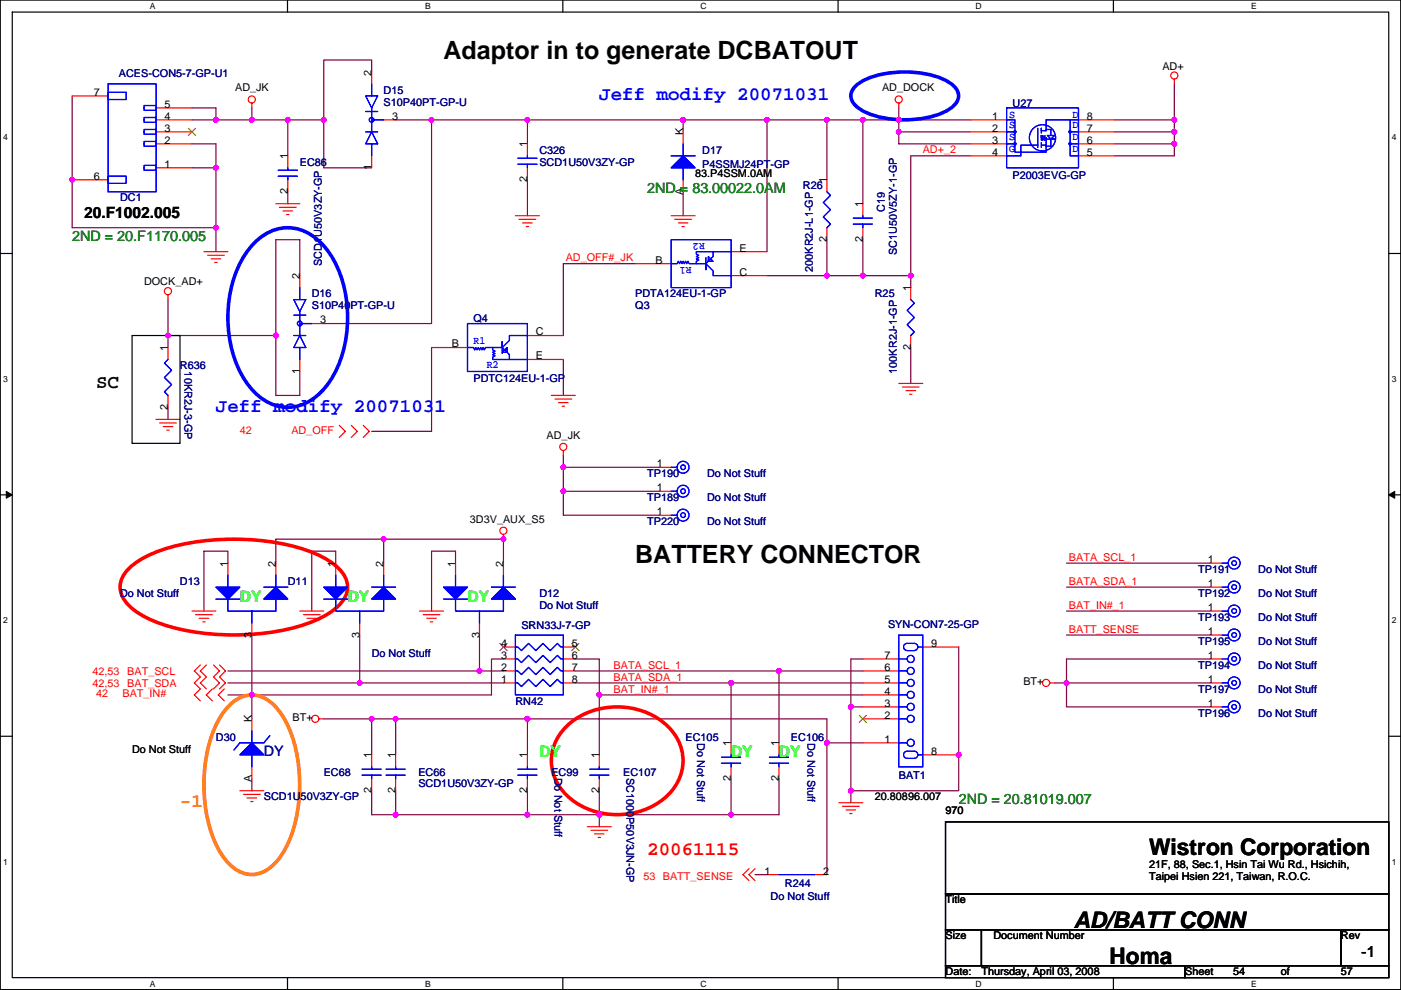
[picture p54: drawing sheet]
<svg xmlns="http://www.w3.org/2000/svg" width="297mm" height="210mm" viewBox="0 0 297 210" stroke-linecap="round" stroke-linejoin="round" font-family="sans-serif">
<defs><g id="words">
<g font-size="5.3">
<text x="94" y="12.6">Adaptor in to generate DCBATOUT</text>
<text x="134.7" y="119.3">BATTERY CONNECTOR</text>
</g>
<g font-size="4.8">
<text x="243.6" y="181.3">Wistron Corporation</text>
<text x="227.6" y="196.7">AD/BATT CONN</text>
<text x="235.3" y="204.4">Homa</text>
</g>
<g font-size="4.1" fill="#00f">
<text x="127.1" y="21.2">Jeff modify 20071031</text>
<text x="45.8" y="87.2">Jeff modify 20071031</text>
</g>
<text font-size="4.1" x="20.4" y="82.2">SC</text>
<text font-size="4.1" fill="#ff8000" x="38.2" y="171.1">-1</text>
<text font-size="4.1" fill="#f00" x="137.2" y="181.2">20061115</text>
<g font-size="3.3">
<text x="17.8" y="46.3">20.F1002.005</text>
<text x="288.6" y="202.9">-1</text>
</g>
<g font-size="3.3" fill="#0f0">
<text x="50.9" y="127.6">DY</text>
<text x="73.7" y="127.6">DY</text>
<text x="99.1" y="127.6">DY</text>
<text x="114.4" y="160.6">DY</text>
<text x="155" y="160.6">DY</text>
<text x="165.2" y="160.6">DY</text>
</g>
<g font-size="3" fill="#008000">
<text x="137.2" y="40.9">2ND = 83.00022.0AM</text>
<text x="15.3" y="51">2ND = 20.F1170.005</text>
<text x="203.3" y="170.4">2ND = 20.81019.007</text>
</g>
<text font-size="3" fill="#0000a0" x="55.9" y="160.2">DY</text>
<g font-size="2.3" fill="#000080">
<text x="25.2" y="16.3">ACES-CON5-7-GP-U1</text>
<text x="81.3" y="19.9">D15</text>
<text x="81.3" y="22.4">S10P40PT-GP-U</text>
<text x="214.7" y="22.6">U27</text>
<text x="63.6" y="35.1">EC86</text>
<text x="114.4" y="32.6">C326</text>
<text x="114.4" y="35.1">SCD1U50V3ZY-GP</text>
<text x="148.9" y="32.6">D17</text>
<text x="148.9" y="35.6">P4SSMJ24PT-GP</text>
<text x="170.2" y="40.2">R26</text>
<text x="214.7" y="37.9">P2003EVG-GP</text>
<text x="25.5" y="42.7">DC1</text>
<text x="187.6" y="45" transform="rotate(-90 187.6 45)">C19</text>
<text x="68.2" y="56.4" transform="rotate(-90 68.2 56.4)">SCD1U50V3ZY-GP</text>
<text x="172.4" y="57.7" transform="rotate(-90 172.4 57.7)">200KR2J-L1-GP</text>
<text x="190.1" y="54.1" transform="rotate(-90 190.1 54.1)">SC1U50V5ZY-1-GP</text>
<text x="66.1" y="63">D16</text>
<text x="66.1" y="65.6">S10P40PT-GP-U</text>
<text x="134.7" y="65.6">Q3</text>
<text x="134.7" y="63">PDTA124EU-1-GP</text>
<text x="185.5" y="63">R25</text>
<text x="100.4" y="68.4">Q4</text>
<text x="38.2" y="78.3">R636</text>
<text x="39.1" y="78.8" transform="rotate(90 39.1 78.8)">10KR2J-3-GP</text>
<text x="100.4" y="81.1">PDTC124EU-1-GP</text>
<text x="190.1" y="79.3" transform="rotate(-90 190.1 79.3)">100KR2J-1-GP</text>
<text x="137.2" y="101.1">TP190</text>
<text x="149.9" y="101.1">Do Not Stuff</text>
<text x="137.2" y="106.2">TP189</text>
<text x="149.9" y="106.2">Do Not Stuff</text>
<text x="137.2" y="111.3">TP220</text>
<text x="149.9" y="111.3">Do Not Stuff</text>
<text x="38.2" y="124">D13</text>
<text x="61" y="124">D11</text>
<text x="254.1" y="121.5">TP191</text>
<text x="266.8" y="121.5">Do Not Stuff</text>
<text x="25.5" y="126.5">Do Not Stuff</text>
<text x="114.4" y="126.5">D12</text>
<text x="114.4" y="129.1">Do Not Stuff</text>
<text x="254.1" y="126.5">TP192</text>
<text x="254.1" y="131.6">TP193</text>
<text x="266.8" y="126.5">Do Not Stuff</text>
<text x="266.8" y="131.6">Do Not Stuff</text>
<text x="110.6" y="133.4">SRN33J-7-GP</text>
<text x="188.3" y="133.1">SYN-CON7-25-GP</text>
<text x="254.1" y="136.7">TP195</text>
<text x="266.8" y="136.7">Do Not Stuff</text>
<text x="78.8" y="139.2">Do Not Stuff</text>
<text x="254.1" y="141.8">TP194</text>
<text x="266.8" y="141.8">Do Not Stuff</text>
<text x="109.3" y="149.4">RN42</text>
<text x="254.1" y="146.9">TP197</text>
<text x="266.8" y="146.9">Do Not Stuff</text>
<text x="254.1" y="151.9">TP196</text>
<text x="266.8" y="151.9">Do Not Stuff</text>
<text x="45.8" y="157">D30</text>
<text x="145.3" y="157">EC105</text>
<text x="147.8" y="157.5" transform="rotate(90 147.8 157.5)">Do Not Stuff</text>
<text x="167.7" y="157">EC106</text>
<text x="171.2" y="157.5" transform="rotate(90 171.2 157.5)">Do Not Stuff</text>
<text x="68.6" y="164.6">EC68</text>
<text x="88.7" y="164.6">EC66</text>
<text x="88.7" y="166.9">SCD1U50V3ZY-GP</text>
<text x="116.9" y="164.6">EC99</text>
<text x="117.6" y="164.9" transform="rotate(90 117.6 164.9)">Do Not Stuff</text>
<text x="132.1" y="164.6">EC107</text>
<text x="132.8" y="164.9" transform="rotate(90 132.8 164.9)">SC1000P50V3JN-GP</text>
<text x="190.6" y="165.1">BAT1</text>
<text x="55.9" y="169.7">SCD1U50V3ZY-GP</text>
<text x="163.4" y="190.8">Do Not Stuff</text>
<text x="166.4" y="188">R244</text>
</g>
<g font-size="2.3">
<text x="78.8" y="16" transform="rotate(-90 78.8 16)">2</text>
<text x="246.4" y="14.8">AD+</text>
<text x="19.9" y="20.3">7</text>
<text x="34.9" y="22.9">5</text>
<text x="49.8" y="19.3">AD_JK</text>
<text x="187" y="19.3">AD_DOCK</text>
<text x="34.9" y="27.9">3</text>
<text x="34.9" y="25.4">4</text>
<text x="83.1" y="25.4">3</text>
<text x="144.8" y="28.7" transform="rotate(-90 144.8 28.7)">K</text>
<text x="210.4" y="25.4">1</text>
<text x="210.4" y="27.9">2</text>
<text x="230.4" y="27.9">7</text>
<text x="230.4" y="25.4">8</text>
<text x="34.9" y="35.6">1</text>
<text x="34.9" y="30.5">2</text>
<text x="61" y="33.8" transform="rotate(-90 61 33.8)">1</text>
<text x="111.8" y="31.3" transform="rotate(-90 111.8 31.3)">1</text>
<text x="210.4" y="30.5">3</text>
<text x="210.4" y="33">4</text>
<text x="230.4" y="33">5</text>
<text x="230.4" y="30.5">6</text>
<text x="19.9" y="38.1">6</text>
<text x="61" y="41.2" transform="rotate(-90 61 41.2)">2</text>
<text x="78.8" y="36.1" transform="rotate(-90 78.8 36.1)">1</text>
<text x="111.8" y="38.7" transform="rotate(-90 111.8 38.7)">2</text>
<text x="144.8" y="41.4" transform="rotate(-90 144.8 41.4)">A</text>
<text x="147.4" y="37.6">83.P4SSM.0AM</text>
<text x="175.3" y="38.9" transform="rotate(-90 175.3 38.9)">1</text>
<text x="182.9" y="44" transform="rotate(-90 182.9 44)">1</text>
<text x="156.8" y="53.3">E</text>
<text x="175.3" y="51.4" transform="rotate(-90 175.3 51.4)">2</text>
<text x="182.9" y="51.4" transform="rotate(-90 182.9 51.4)">2</text>
<text x="63.5" y="59.2" transform="rotate(-90 63.5 59.2)">2</text>
<text x="139" y="55.9">B</text>
<text x="156.8" y="58.4">C</text>
<text x="30.5" y="60.5">DOCK_AD+</text>
<text x="193.1" y="61.7" transform="rotate(-90 193.1 61.7)">1</text>
<text x="67.9" y="68.6">3</text>
<text x="113.6" y="71.1">C</text>
<text x="35.6" y="74.4" transform="rotate(-90 35.6 74.4)">1</text>
<text x="95.8" y="73.7">B</text>
<text x="113.6" y="76.2">E</text>
<text x="193.1" y="74.2" transform="rotate(-90 193.1 74.2)">2</text>
<text x="63.5" y="79.3" transform="rotate(-90 63.5 79.3)">1</text>
<text x="35.6" y="86.9" transform="rotate(-90 35.6 86.9)">2</text>
<text x="115.9" y="93">AD_JK</text>
<text x="139.3" y="99.1">1</text>
<text x="139.3" y="104.1">1</text>
<text x="99.6" y="110.8">3D3V_AUX_S5</text>
<text x="139.3" y="109.2">1</text>
<text x="256.1" y="119.4">1</text>
<text x="48.3" y="120.2" transform="rotate(-90 48.3 120.2)">1</text>
<text x="58.5" y="120.2" transform="rotate(-90 58.5 120.2)">2</text>
<text x="71.2" y="120.2" transform="rotate(-90 71.2 120.2)">1</text>
<text x="81.3" y="120.2" transform="rotate(-90 81.3 120.2)">2</text>
<text x="96.6" y="120.2" transform="rotate(-90 96.6 120.2)">1</text>
<text x="106.7" y="120.2" transform="rotate(-90 106.7 120.2)">2</text>
<text x="256.1" y="124.5">1</text>
<text x="256.1" y="129.5">1</text>
<text x="53.4" y="135.2" transform="rotate(-90 53.4 135.2)">3</text>
<text x="76.2" y="135.2" transform="rotate(-90 76.2 135.2)">3</text>
<text x="101.6" y="135.2" transform="rotate(-90 101.6 135.2)">3</text>
<text x="106.2" y="137.2">4</text>
<text x="121.2" y="137.2">5</text>
<text x="197.4" y="137.2">9</text>
<text x="256.1" y="134.6">1</text>
<text x="106.2" y="142.2">2</text>
<text x="106.2" y="139.7">3</text>
<text x="121.2" y="139.7">6</text>
<text x="121.2" y="142.2">7</text>
<text x="187.5" y="142.2">6</text>
<text x="187.5" y="139.7">7</text>
<text x="256.1" y="139.7">1</text>
<text x="106.2" y="144.8">1</text>
<text x="121.2" y="144.8">8</text>
<text x="187.5" y="149.9">3</text>
<text x="187.5" y="147.3">4</text>
<text x="187.5" y="144.8">5</text>
<text x="217" y="145.3">BT+</text>
<text x="256.1" y="149.9">1</text>
<text x="256.1" y="144.8">1</text>
<text x="53.4" y="153.2" transform="rotate(-90 53.4 153.2)">K</text>
<text x="62" y="153">BT+</text>
<text x="187.5" y="152.4">2</text>
<text x="28" y="159.6">Do Not Stuff</text>
<text x="78.8" y="160.8" transform="rotate(-90 78.8 160.8)">1</text>
<text x="83.9" y="160.8" transform="rotate(-90 83.9 160.8)">1</text>
<text x="111.8" y="160.8" transform="rotate(-90 111.8 160.8)">1</text>
<text x="127" y="160.8" transform="rotate(-90 127 160.8)">1</text>
<text x="155" y="158.3" transform="rotate(-90 155 158.3)">1</text>
<text x="165.1" y="158.3" transform="rotate(-90 165.1 158.3)">1</text>
<text x="187.5" y="157.5">1</text>
<text x="197.4" y="160">8</text>
<text x="53.4" y="165.9" transform="rotate(-90 53.4 165.9)">A</text>
<text x="155" y="165.7" transform="rotate(-90 155 165.7)">2</text>
<text x="165.1" y="165.7" transform="rotate(-90 165.1 165.7)">2</text>
<text x="78.8" y="168.2" transform="rotate(-90 78.8 168.2)">2</text>
<text x="83.9" y="168.2" transform="rotate(-90 83.9 168.2)">2</text>
<text x="111.8" y="168.2" transform="rotate(-90 111.8 168.2)">2</text>
<text x="127" y="168.2" transform="rotate(-90 127 168.2)">2</text>
<text x="185.5" y="169.7">20.80896.007</text>
<text x="200.5" y="172.5">970</text>
<text x="162.1" y="185.4">1</text>
<text x="174.6" y="185.4">2</text>
<text x="243.6" y="183.9">21F, 88, Sec.1, Hsin Tai Wu Rd., Hsichih,</text>
<text x="200.5" y="191.6">Title</text>
<text x="243.6" y="186.6">Taipei Hsien 221, Taiwan, R.O.C.</text>
<text x="200.5" y="199.2">Size</text>
<text x="210.6" y="199.2">Document Number</text>
<text x="284.3" y="199.2">Rev</text>
<text x="200.5" y="206.8">Date:</text>
<text x="208.1" y="206.8">Thursday, April 03, 2008</text>
<text x="251.3" y="206.8">Sheet</text>
<text x="261.4" y="206.8">54</text>
<text x="271.6" y="206.8">of</text>
<text x="284.3" y="206.8">57</text>
</g>
<g font-size="2.3" fill="#00f">
<text x="213.9" y="25">S</text>
<text x="213.9" y="27.2">S</text>
<text x="213.9" y="29.8">S</text>
<text x="227.4" y="29.8">D</text>
<text x="227.4" y="27.2">D</text>
<text x="227.4" y="25">D</text>
<text x="213.9" y="32.3">G</text>
<text x="227.4" y="32.3">D</text>
<text x="149.4" y="51.5" transform="rotate(180 149.4 51.5)">R2</text>
<text x="146.6" y="56.5" transform="rotate(180 146.6 56.5)">R1</text>
<text x="100.4" y="73">R1</text>
<text x="103.2" y="78">R2</text>
</g>
<g font-size="2.3" fill="#f00">
<text x="195.6" y="32.5">AD+_2</text>
<text x="119.9" y="55.4">AD_OFF#_JK</text>
<text x="50.9" y="92">42</text>
<text x="61.8" y="92">AD_OFF</text>
<text x="226.6" y="118.9">BATA_SCL_1</text>
<text x="226.6" y="124">BATA_SDA_1</text>
<text x="226.6" y="129.1">BAT_IN#_1</text>
<text x="226.6" y="134.1">BATT_SENSE</text>
<text x="19.6" y="143">42,53</text>
<text x="27" y="143">BAT_SCL</text>
<text x="130.1" y="141.8">BATA_SCL_1</text>
<text x="19.6" y="145.6">42,53</text>
<text x="20.4" y="147.9">42</text>
<text x="26" y="147.9">BAT_IN#</text>
<text x="27" y="145.6">BAT_SDA</text>
<text x="130.1" y="144.3">BATA_SDA_1</text>
<text x="130.1" y="146.8">BAT_IN#_1</text>
<text x="136.5" y="186.5">53 BATT_SENSE</text>
</g>
<g font-size="1.8">
<text x="31.8" y="1.9">A</text>
<text x="90.1" y="1.9">B</text>
<text x="148.5" y="1.9">C</text>
<text x="206.9" y="1.9">D</text>
<text x="265.2" y="1.9">E</text>
<text x=".7" y="29.8">4</text>
<text x="295.1" y="29.8">4</text>
<text x=".7" y="81">3</text>
<text x="295.1" y="81">3</text>
<text x=".7" y="132.1">2</text>
<text x="295.1" y="132.1">2</text>
<text x=".7" y="183.3">1</text>
<text x="295.1" y="183.3">1</text>
<text x="31.8" y="209.2">A</text>
<text x="90.1" y="209.2">B</text>
<text x="148.5" y="209.2">C</text>
<text x="206.9" y="209.2">D</text>
<text x="265.2" y="209.2">E</text>
</g>
</g></defs>
<path d="M.1 0h296.9v209.8h-296.9zM2.6 2.6h291.8v204.7h-291.8z" fill="none" stroke="#000" stroke-width=".25"/>
<g fill="#fff">
<path d="M31.8 .3h1.2v2h-1.2z"/>
<path d="M31.8 207.5h1.2v2.1h-1.2z"/>
</g>
<path d="M61 0v2.6M61 207.3v2.5" fill="none" stroke="#000" stroke-width=".25"/>
<g fill="#fff">
<path d="M90.1 .3h1.2v2h-1.2z"/>
<path d="M90.1 207.5h1.2v2.1h-1.2z"/>
</g>
<path d="M119.3 0v2.6M119.3 207.3v2.5" fill="none" stroke="#000" stroke-width=".25"/>
<g fill="#fff">
<path d="M148.5 .3h1.3v2h-1.3z"/>
<path d="M148.5 207.5h1.3v2.1h-1.3z"/>
</g>
<path d="M177.7 0v2.6M177.7 207.3v2.5" fill="none" stroke="#000" stroke-width=".25"/>
<g fill="#fff">
<path d="M206.9 .3h1.2v2h-1.2z"/>
<path d="M206.9 207.5h1.2v2.1h-1.2z"/>
</g>
<path d="M236.1 0v2.6M236.1 207.3v2.5" fill="none" stroke="#000" stroke-width=".25"/>
<g fill="#fff">
<path d="M265.2 .3h1.2v2h-1.2z"/>
<path d="M265.2 207.5h1.2v2.1h-1.2z"/>
<path d="M.7 28.2h1v2h-1z"/>
<path d="M295.1 28.2h1v2h-1z"/>
<path d="M.7 79.3h1v2.1h-1z"/>
<path d="M295.1 79.3h1v2.1h-1z"/>
</g>
<path d="M.1 53.7h2.5M294.4 53.7h2.6" fill="none" stroke="#000" stroke-width=".25"/>
<g fill="#fff">
<path d="M.7 130.5h1v2h-1z"/>
<path d="M295.1 130.5h1v2h-1z"/>
</g>
<path d="M.1 104.9h2.5M294.4 104.9h2.6" fill="none" stroke="#000" stroke-width=".25"/>
<path d="M1.3 104.2l1.3 .7-1.3 .7zM294.4 104.9l1.3-.7v1.4z" fill="#000" stroke="#000" stroke-width=".21"/>
<g fill="#fff">
<path d="M.7 181.7h1v2h-1z"/>
<path d="M295.1 181.7h1v2h-1z"/>
</g>
<path d="M28 71.1h10.2v22.9h-10.2zM.1 156.1h2.5M294.4 156.1h2.6M200.5 174.3h93.9v15.2h-93.9zM200.5 189.5h93.9v7.6h-93.9zM200.5 197.1h7.6v7.6h-7.6zM208.1 197.1h76.2v7.6h-76.2zM284.3 197.1h10.1v7.6h-10.1zM200.5 204.7h50.8v2.6h-50.8zM251.3 204.7h43.1v2.6h-43.1z" fill="none" stroke="#000" stroke-width=".25"/>
<g fill="none" stroke="#800040" stroke-width=".25">
<path d="M78.8 15.3v-2.6h-10.2v12.7M249 17.8v15.2h-12.7M15.3 20.3v28h30.5M40.7 22.9h5.1v2.5M40.7 25.4h27.9M40.7 30.5h5.1v22.9M40.7 35.6h5.1M53.4 22.9v2.5M61 25.4v7.6M68.6 25.4v10.2h10.2M83.9 25.4h121.9M91.5 25.4v43.2h-22.9"/>
<path d="M111.8 38.1v7.6M111.8 25.4v5.1M144.8 25.4v2.6M162.6 25.4v28M175.3 25.4v12.7M182.9 25.4v17.8M190.6 22.9v7.6h15.2M190.6 28h15.2M205.8 33h-12.7v28M236.3 30.5h12.7M236.3 28h12.7M236.3 25.4h12.7"/>
<path d="M61 40.7v2.5M63.6 58.4v-7.6h-5.1v33h5.1v-5M134.7 55.9h-15.3v15.2M144.8 40.7v5M162.6 58.4h30.5M175.3 50.8v7.6M182.9 50.8v7.6M35.6 71.1h22.9M35.6 63.5v10.2M91.5 73.7v17.8h-12.7M119.4 76.2v7.6M193.1 73.7v7.6"/>
<path d="M35.6 86.4v2.5M119.4 96.5v12.7h20.4M119.4 99.1h20.4M48.3 119.4v-2.5h-5.1v12.7M71.2 119.4v-2.5h-5.1v12.7M81.3 114.3v5.1M96.6 119.4v-2.5h-5.1v12.7M106.7 119.4v-5.1h-48.2v5.1M119.4 104.2h20.4M226.1 119.4h30.5M53.4 134.6v17.8M76.3 134.6v10.2"/>
<path d="M101.7 134.6v7.7M106.7 139.7h-2.5v7.6h-55.9M122 139.7h5.1v7.6M182.9 139.7h-2.5v10.2M203.3 137.2v30.5h-22.9v-17.8M226.1 129.6h30.5M226.1 134.6h30.5M226.1 124.5h30.5M256.6 139.7h-30.5v10.2h30.5M48.3 142.3h58.4M68.6 152.4h106.7v33M78.8 152.4v7.6"/>
<path d="M83.9 152.4v7.6M106.7 144.8h-58.4M111.8 152.4v7.6M127.1 147.3v12.7M127.1 147.3h55.8M155 144.8v12.7M165.2 142.3v15.2M175.3 157.5h7.6M180.4 149.9h2.5M182.9 142.3h-60.9M182.9 144.8h-60.9M223.6 144.8h33"/>
<path d="M53.4 165.1v2.6M83.9 167.7v5M111.8 167.7v5M127.1 167.7v7.6M155 165.1v7.6M165.2 165.1v7.6h-86.4v-5M180.4 167.7v2.5M160.1 185.4h2.5"/>
</g>
<g fill="#f0f" stroke="#f0f" stroke-width=".25">
<circle cx="45.8" cy="48.3" r=".5"/>
<circle cx="53.4" cy="25.4" r=".5"/>
<circle cx="144.8" cy="25.4" r=".5"/>
<circle cx="249" cy="27.9" r=".5"/>
<circle cx="180.4" cy="167.6" r=".5"/>
<circle cx="190.5" cy="27.9" r=".5"/>
<circle cx="193.1" cy="58.4" r=".5"/>
<circle cx="182.9" cy="25.4" r=".5"/>
<circle cx="249" cy="25.4" r=".5"/>
<circle cx="175.3" cy="58.4" r=".5"/>
<circle cx="182.9" cy="58.4" r=".5"/>
<circle cx="175.3" cy="25.4" r=".5"/>
<circle cx="162.6" cy="25.4" r=".5"/>
<circle cx="249" cy="30.5" r=".5"/>
<circle cx="155" cy="172.7" r=".5"/>
<circle cx="155" cy="144.8" r=".5"/>
<circle cx="78.8" cy="152.4" r=".5"/>
<circle cx="111.8" cy="152.4" r=".5"/>
<circle cx="83.9" cy="152.4" r=".5"/>
<circle cx="165.1" cy="142.2" r=".5"/>
<circle cx="101.6" cy="142.2" r=".5"/>
<circle cx="76.2" cy="144.8" r=".5"/>
<circle cx="127" cy="172.7" r=".5"/>
<circle cx="111.8" cy="172.7" r=".5"/>
<circle cx="106.7" cy="114.3" r=".5"/>
<circle cx="81.3" cy="114.3" r=".5"/>
<circle cx="83.9" cy="172.7" r=".5"/>
<circle cx="127" cy="147.3" r=".5"/>
<circle cx="190.5" cy="25.4" r=".5"/>
<circle cx="111.8" cy="25.4" r=".5"/>
<circle cx="68.6" cy="25.4" r=".5"/>
<circle cx="61" cy="25.4" r=".5"/>
<circle cx="203.2" cy="160" r=".5"/>
<circle cx="180.4" cy="149.9" r=".5"/>
<circle cx="45.8" cy="35.6" r=".5"/>
<circle cx="175.3" cy="157.5" r=".5"/>
<circle cx="15.3" cy="38.1" r=".5"/>
<circle cx="45.8" cy="25.4" r=".5"/>
<circle cx="35.6" cy="71.1" r=".5"/>
<circle cx="58.5" cy="71.1" r=".5"/>
<circle cx="91.5" cy="25.4" r=".5"/>
<circle cx="53.4" cy="147.3" r=".5"/>
<circle cx="119.4" cy="99.1" r=".5"/>
<circle cx="226.1" cy="144.8" r=".5"/>
<circle cx="119.4" cy="104.1" r=".5"/>
</g>
<g fill="none" stroke="#f00" stroke-width=".25">
<path d="M78.8 15.3v2.5M249 16.8v1M15.3 38.1h7.6M15.3 20.3h7.6M33.1 35.6h7.6M33.1 30.5h7.6M33.1 28h7.6M33.1 25.4h7.6M33.1 22.9h7.6M53.4 21.9v1M61 33v2.6M61 38.1v2.6"/>
<path d="M78.8 33v2.6M81.3 25.4h2.6M111.8 30.5v2.5M111.8 35.6v2.5M144.8 28v2.5M144.8 38.1v2.6M175.3 38.1v2.6M190.6 21.9v1M205.8 30.5h7.6M205.8 28h7.6M205.8 25.4h7.6M205.8 33h7.6"/>
<path d="M228.7 30.5h7.6M228.7 28h7.6M228.7 25.4h7.6M228.7 33h7.6M43.2 53.4h5.1M44 54.1h3.6M44.8 54.9h2M45.5 55.6h.5M58.5 43.2h5.1M59.2 44h3.6M60 44.7h2M60.8 45.5h.5"/>
<path d="M63.6 58.4v2.6M109.3 45.7h5.1M110 46.5h3.6M110.8 47.3h2M111.6 48h.5M134.7 55.9h7.6M142.3 45.7h5.1M143.1 46.5h3.5M143.8 47.3h2.1M144.6 48h.5M155 53.4h7.6M155 58.4h7.6"/>
<path d="M175.3 48.3v2.5M182.9 43.2v2.5M182.9 48.3v2.5M35.6 73.7v2.5M35.6 62.5v1M63.6 76.2v2.6M66.1 68.6h2.5M91.5 73.7h7.6M111.8 76.2h7.6M111.8 71.1h7.6M193.1 61v2.5M193.1 71.1v2.6"/>
<path d="M33.1 88.9h5.1M33.8 89.7h3.6M34.6 90.4h2M35.4 91.2h.5M35.6 83.8v2.6M71.9 90.2l1.3 1.3-1.3 1.2M74.5 90.2l1.3 1.3-1.3 1.2M77 90.2l1.3 1.3-1.3 1.2M116.9 83.8h5.1M117.7 84.6h3.5M118.4 85.4h2.1M119.2 86.1h.5"/>
<path d="M119.4 95.5v1M139.8 99.1h2.5M190.6 81.3h5M191.3 82.1h3.6M192.1 82.8h2M192.8 83.6h.6M48.3 119.4v2.5M58.5 119.4v2.5M71.2 119.4v2.5M81.3 119.4v2.5M96.6 119.4v2.5M106.7 113.3v1"/>
<path d="M106.7 119.4v2.5M139.8 104.2h2.5M139.8 109.2h2.5M256.6 119.4h2.5M40.7 129.6h5.1M41.5 130.3h3.5M42.2 131.1h2.1M43 131.8h.5M53.4 132.1v2.5M63.6 129.6h5M64.3 130.3h3.6M65.1 131.1h2"/>
<path d="M65.8 131.8h.6M76.3 132.1v2.5M89 129.6h5M89.7 130.3h3.6M90.5 131.1h2M91.2 131.8h.6M101.7 132.1v2.5M106.7 139.7h2.6M106.7 137.2h2.6M119.4 139.7h2.6M119.4 137.2h2.6M182.9 139.7h7.7"/>
<path d="M195.6 137.2h7.7M256.6 129.6h2.5M256.6 124.5h2.5M256.6 139.7h2.5M256.6 134.6h2.5M42.5 141l-1.3 1.3 1.3 1.2-1.3 1.3 1.3 1.3-1.3 1.2 1.3 1.3M43.7 141l-1.2 1.3 1.2 1.2-1.2 1.3 1.2 1.3M45 146.1l-1.3 1.2 1.3 1.3M45.3 141l1.2 1.3-1.2 1.2 1.2 1.3-1.2 1.3M46.5 141l1.3 1.3-1.3 1.2 1.3 1.3-1.3 1.3M47.6 146.1l-1.3 1.2 1.3 1.3M53.4 152.4v2.6"/>
<path d="M67.6 152.4h1M106.7 144.8h2.6M106.7 142.3h2.6M119.4 144.8h2.6M119.4 142.3h2.6M155 157.5v2.5M165.2 157.5v2.5M182.9 152.4h7.7M182.9 144.8h7.7M182.9 149.9h7.7M182.9 142.3h7.7M182.9 157.5h7.7"/>
<path d="M182.9 147.3h7.7M222.6 144.8h1M256.6 144.8h2.5M256.6 149.9h2.5M50.9 167.7h5M51.6 168.4h3.6M52.4 169.2h2M53.1 169.9h.6M53.4 162.6v2.5M78.8 160v2.6M78.8 165.1v2.6M83.9 160v2.6"/>
<path d="M83.9 165.1v2.6M111.8 160v2.6M111.8 165.1v2.6M124.5 175.3h5.1M125.3 176h3.5M126 176.8h2.1M126.8 177.6h.5M127.1 160v2.6M127.1 165.1v2.6M155 162.6v2.5M165.2 162.6v2.5M177.9 170.2h5"/>
<path d="M178.6 171h3.6M179.4 171.7h2M180.1 172.5h.6M195.6 160h7.7M158.8 184.2l-1.3 1.2 1.3 1.3M160.1 184.2l-1.3 1.2 1.3 1.3M162.6 185.4h2.6M172.8 185.4h2.5"/>
<circle cx="249" cy="16" r=".76"/>
<circle cx="53.4" cy="21.1" r=".76"/>
<circle cx="190.5" cy="21.1" r=".76"/>
<circle cx="35.6" cy="61.7" r=".76"/>
<circle cx="119.4" cy="94.7" r=".76"/>
<circle cx="106.7" cy="112.5" r=".76"/>
<circle cx="66.8" cy="152.4" r=".76"/>
<circle cx="221.8" cy="144.8" r=".76"/>
</g>
<path d="M27.1 120.7a22.8 22.8 0 0 1 11.6-5.3 52.3 52.3 0 0 1 27.1 1.6 14.8 14.8 0 0 1 6.9 4.6 4.9 4.9 0 0 1-.7 6.6 22.9 22.9 0 0 1-11.5 5.3 52 52 0 0 1-27.2-1.5 14.7 14.7 0 0 1-6.9-4.7 4.9 4.9 0 0 1 .7-6.6zM120.5 153.6a16 16 0 0 1 21.6 .9 10 10 0 0 1-1.9 15.3 16 16 0 0 1-20.6-1.8 9.9 9.9 0 0 1 .9-14.4z" fill="none" stroke="#f00" stroke-width=".76"/>
<path d="M181.3 18.4a14.3 14.3 0 0 1 9-3.1 19 19 0 0 1 11.4 2.5 2.87 2.87 0 0 1 0 5.1 18 18 0 0 1-11.4 2.5 14.2 14.2 0 0 1-9-3.1 2.62 2.62 0 0 1 0-3.9zM53.9 51.5a9.4 9.4 0 0 1 14.2 0 23.2 23.2 0 0 1 5.5 17.8 21 21 0 0 1-6.6 14.8 9.2 9.2 0 0 1-13.1-1 23.2 23.2 0 0 1-5.5-17.7 22.2 22.2 0 0 1 5.5-13.9z" fill="none" stroke="#00f" stroke-width=".76"/>
<path d="M48.5 149.6a6.3 6.3 0 0 1 9.7 0 21.7 21.7 0 0 1 5.1 12.9 30.2 30.2 0 0 1-3.5 18.6 8.3 8.3 0 0 1-6.4 4.3 7.9 7.9 0 0 1-6.5-4.3 30.6 30.6 0 0 1-3.2-20.4 20.9 20.9 0 0 1 4.8-11.1z" fill="none" stroke="#ff8000" stroke-width=".76"/>
<g fill="none" stroke="#00f" stroke-width=".25">
<path d="M22.9 19.8v1M22.9 19.6h3.8v1.5h-3.8M22.9 17.8h10.2v22.9h-10.2zM78.8 17.8v2.5M22.9 37.4h3.8v1.5h-3.8M22.9 37.6v1M30.5 35.1h2.6v1h-2.6zM30.5 30h2.6v1h-2.6zM30.5 27.5h2.6v1h-2.6zM30.5 24.9h2.6v1h-2.6zM30.5 22.4h2.6v1h-2.6zM59 36.1h4.1"/>
<path d="M59 37.4h4.1M61 35.6v.5M61 37.4v.7M77.5 20.3h2.6l-1.3 2.6zM77.5 28h2.6M77.5 23.6h2.6M78.8 28l1.3 2.5h-2.6zM78.8 25.4h2.5M78.8 22.9v5.1M78.8 30.5v2.5M109.8 33.5h4.1M109.8 34.8h4.1"/>
<path d="M111.8 33v.5M111.8 34.8v.8M142.3 33h5.1M144.8 30.5v2.5M144.8 35.6v2.5M213.4 25.4h1.8v6.9h6.6v-3.1h-1v-.5v1M213.4 22.9h15.3v12.7h-15.3zM213.4 30.5h1.8M213.4 28h1.8M220 30.8h-3.5v2.2h-3.1M220 27.2v4.1M220.8 30.8h1"/>
<path d="M220.8 30.2v1.1M221.5 28.7v1v-.5l-.5 .5v-1l.5 .5h.3M221.8 27.5h1v1.2M222.1 29.5h1.5h-.8l.8-.8h-1.5l.7 .8v1.5h-1M226.9 25.4v7.6h1.8M226.9 30.5h1.8M226.9 28h1.8M228.7 25.4h-6.9v2.3h-1v-.5v1M142.3 50.8h12.7v10.2h-12.7zM149.7 54.6v1.3l1.5 1.5v1h3.8M150.2 54.4l1 1h-1zM151.2 53.4h-3.6v.5l.5 .2-.5 .3 .5 .2-.5 .3 .5 .2-.5 .3v.5"/>
<path d="M155 53.4h-3.8v1l-1.5 1.5v1.3v-1.3h-3.6l-.2-.5-.3 .5-.3-.5-.2 .5-.3-.5-.2 .5-.3-.5-.2 .5-.3-.5-.2 .5h-1.3M175.3 40.7l.8 .7-1.5 1.5 1.5 1.6-1.5 1.5 1.5 1.5-.8 .8M180.9 46.2h4.1M180.9 47.5h4.1M182.9 45.7v.5M182.9 47.5v.8M35.6 76.2l-.7 .8 1.5 1.5-1.5 1.5 1.5 1.6-1.5 1.5 .7 .7M62.3 63.5h2.5l-1.2 2.6zM62.3 71.1h2.5M62.3 66.8h2.5M63.6 71.1l1.2 2.6h-2.5zM63.6 68.6h2.5"/>
<path d="M63.6 61v2.5M63.6 66.1v5M63.6 73.7v2.5M99.1 73.7h1.3l.2 .5 .3-.5 .3 .5 .2-.5 .3 .5 .2-.5 .3 .5 .2-.5 .3 .5 .2-.5h3.6v-1.3v2.6M99.1 68.6h12.7v10.2h-12.7zM104.5 73.7v.5l.5 .2-.5 .3 .5 .3-.5 .2 .5 .3-.5 .2v.5h3.5M106.5 74.7l1-1v1zM111.8 71.1h-3.8v1.1l-1.5 1.5 1.5 1.5v1h3.8M193.1 63.5l.8 .8-1.6 1.5 1.6 1.5-1.6 1.6 1.6 1.5-.8 .7M142.3 99.1h1.3M142.3 104.2h1.3M142.3 109.2h1.3"/>
<path d="M259.1 119.4h1.3M45.8 127h5.1M48.3 121.9v2.6M53.4 129.6v2.5M55.9 124.5h5.1M58.5 127v2.6h-10.2v-2.6M58.5 121.9v2.6M68.6 127h5.1M71.2 121.9v2.6M76.3 129.6v2.5M78.8 124.5h5.1M81.3 127v2.6h-10.1v-2.6"/>
<path d="M81.3 121.9v2.6M94 127h5.1M96.6 121.9v2.6M101.7 129.6v2.5M104.2 124.5h5.1M106.7 127v2.6h-10.1v-2.6M106.7 121.9v2.6M109.3 139.7h.5l.8 .8 1.5-1.5 1.5 1.5 1.5-1.5 1.5 1.5 1.6-1.5 .7 .7h.5M109.3 137.2h.5l.8 .7 1.5-1.5 1.5 1.5 1.5-1.5 1.5 1.5 1.6-1.5 .7 .8h.5M109.3 134.6h10.1v12.7h-10.1zM190.6 134.6h5v28h-5zM190.6 139.7h1.7"/>
<path d="M192.3 136.4a.75 .75 0 0 0-.7 .8 .75 .75 0 0 0 .7 .7M192.3 136.4h1.5a.75 .75 0 0 1 .8 .8 .75 .75 0 0 1-.8 .7h-1.5M194.6 137.2h1M259.1 124.5h1.3M259.1 129.6h1.3M259.1 134.6h1.3M259.1 139.7h1.3M53.4 155v2.5M57.2 156l-1.3 1.5h-5l-1.3 1.5M109.3 144.8h.5l.8 .8 1.5-1.6 1.5 1.6 1.5-1.6 1.5 1.6 1.6-1.6 .7 .8h.5M109.3 142.3h.5l.8 .7 1.5-1.5 1.5 1.5 1.5-1.5 1.5 1.5 1.6-1.5 .7 .8h.5M190.6 157.5h1.7"/>
<path d="M190.6 149.9h1.7M190.6 152.4h1.7M190.6 147.3h1.7M190.6 142.3h1.7M190.6 144.8h1.7M192.3 159.3a.75 .75 0 0 0-.7 .7 .75 .75 0 0 0 .7 .8M192.3 159.3h1.5a.75 .75 0 0 1 .8 .7 .75 .75 0 0 1-.8 .8M259.1 149.9h1.3M259.1 144.8h1.3M53.4 160v2.6M76.8 163.1h4M76.8 164.4h4"/>
<path d="M78.8 162.6v.5M78.8 164.4v.7M81.8 163.1h4.1M81.8 164.4h4.1M83.9 162.6v.5M83.9 164.4v.7M109.8 163.1h4.1M109.8 164.4h4.1M111.8 162.6v.5M111.8 164.4v.7M125 163.1h4.1M125 164.4h4.1"/>
<path d="M127.1 162.6v.5M127.1 164.4v.7M153 160.5h4M153 161.8h4M155 160v.5M155 161.8v.8M163.1 160.5h4.1M163.1 161.8h4.1M165.2 160v.5M165.2 161.8v.8M192.3 160.8h1.6M194.6 160h1"/>
<path d="M165.2 185.4h7.6"/>
<circle cx="78.8" cy="25.4" r=".5"/>
<circle cx="215.2" cy="27.9" r=".24"/>
<circle cx="215.2" cy="30.5" r=".24"/>
<circle cx="221" cy="29.2" r="2.79"/>
<circle cx="226.9" cy="27.9" r=".24"/>
<circle cx="226.9" cy="30.5" r=".24"/>
<circle cx="63.5" cy="68.6" r=".5"/>
<circle cx="144.8" cy="99.1" r=".5"/>
<circle cx="144.8" cy="99.1" r="1.26"/>
<circle cx="144.8" cy="109.2" r=".5"/>
<circle cx="144.8" cy="104.1" r=".5"/>
<circle cx="144.8" cy="104.1" r="1.26"/>
<circle cx="144.8" cy="109.2" r="1.26"/>
<circle cx="261.7" cy="119.4" r=".5"/>
<circle cx="261.7" cy="119.4" r="1.26"/>
<circle cx="193.1" cy="139.7" r=".76"/>
<circle cx="261.7" cy="124.5" r=".5"/>
<circle cx="261.7" cy="139.7" r=".5"/>
<circle cx="261.7" cy="129.5" r=".5"/>
<circle cx="261.7" cy="134.6" r=".5"/>
<circle cx="261.7" cy="124.5" r="1.26"/>
<circle cx="261.7" cy="134.6" r="1.26"/>
<circle cx="261.7" cy="139.7" r="1.26"/>
<circle cx="261.7" cy="129.5" r="1.26"/>
<circle cx="193.1" cy="142.2" r=".76"/>
<circle cx="193.1" cy="152.4" r=".76"/>
<circle cx="193.1" cy="144.8" r=".76"/>
<circle cx="193.1" cy="147.3" r=".76"/>
<circle cx="193.1" cy="149.9" r=".76"/>
<circle cx="193.1" cy="157.5" r=".76"/>
<circle cx="261.7" cy="144.8" r=".5"/>
<circle cx="261.7" cy="149.9" r=".5"/>
<circle cx="261.7" cy="144.8" r="1.26"/>
<circle cx="261.7" cy="149.9" r="1.26"/>
</g>
<g fill="#00f" stroke="#00f" stroke-width=".25">
<path d="M53.4 157.5l2.5 2.5h-5z"/>
<path d="M68.6 124.5h5.1l-2.5 2.5z"/>
<path d="M78.8 127l2.5-2.5 2.6 2.5z"/>
<path d="M94 124.5h5.1l-2.5 2.5z"/>
<path d="M104.2 127l2.5-2.5 2.6 2.5z"/>
<path d="M142.3 35.6l2.5-2.6 2.6 2.6z"/>
<path d="M45.8 124.5h5.1l-2.6 2.5z"/>
<path d="M55.9 127l2.6-2.5 2.5 2.5z"/>
</g>
<path d="M39.9 27.2l1.6 1.5M41.5 27.2l-1.6 1.5M106 136.4l1.5 1.6M107.5 136.4l-1.5 1.6M121.2 136.4l1.6 1.6M122.7 136.4l-1.5 1.6M182.2 151.7l1.5 1.5M183.7 151.7l-1.5 1.5" fill="none" stroke="#804000" stroke-width=".21"/>
<use href="#words"/>
</svg>
